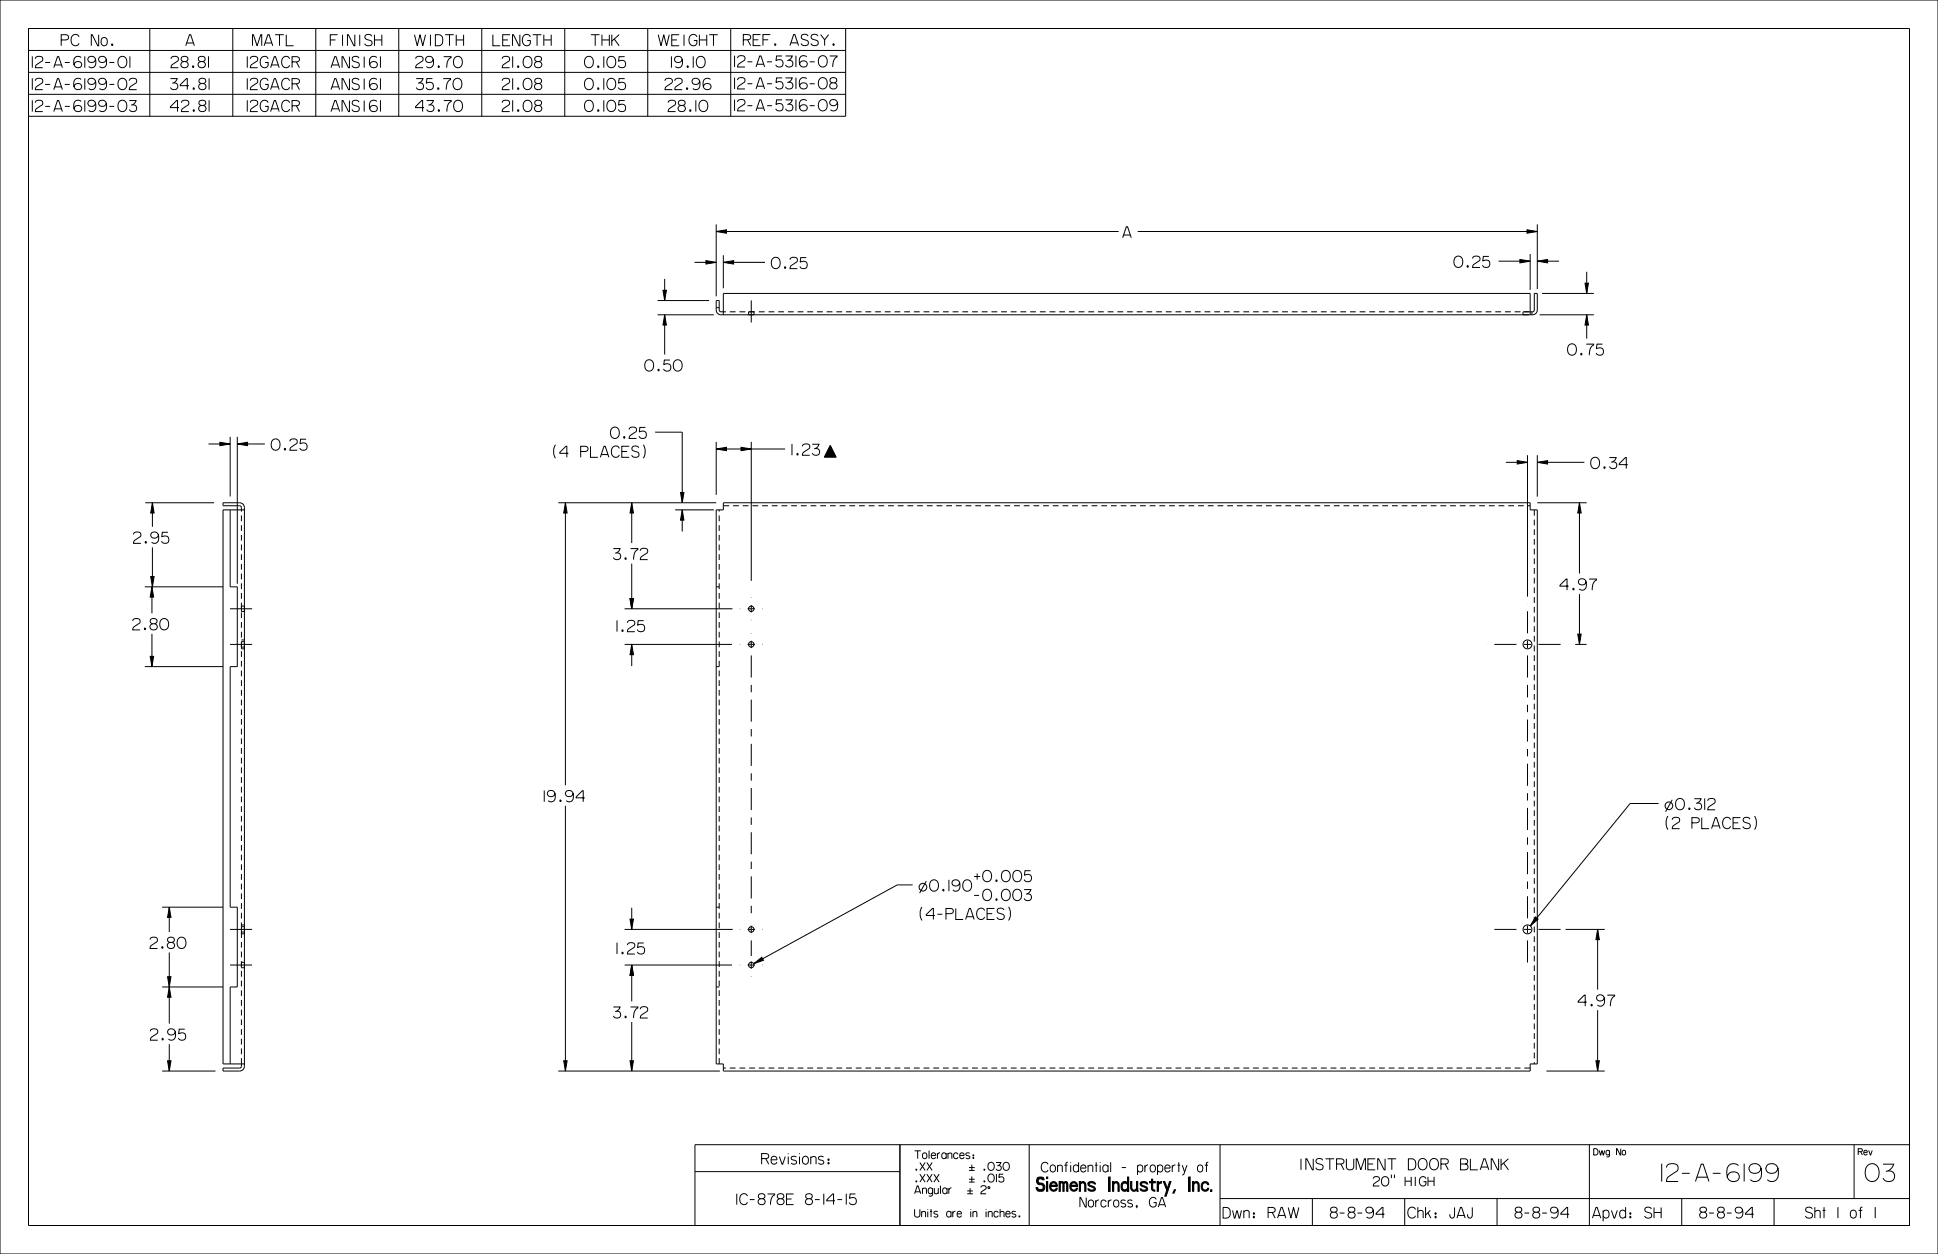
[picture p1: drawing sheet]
<svg xmlns="http://www.w3.org/2000/svg" width="432mm" height="279mm" viewBox="0 0 432 279" stroke-linecap="round" stroke-linejoin="round" font-family="sans-serif">
<defs><g id="words">
<text font-size="4.1" x="223.4" y="265.4">Siemens Industry, Inc.</text>
<g font-size="2.3">
<text x="41.9" y="10.2">A</text>
<text x="39.2" y="15.1">28.81</text>
<text x="250.1" y="53">A</text>
</g>
<g font-size="2.2">
<text x="171" y="259.4">Revisions:</text>
<text x="282.5" y="271.4">RAW</text>
<text x="313.7" y="271.4">Chk:</text>
<text x="354.8" y="271.4">Apvd:</text>
<text x="403.1" y="271.4">Sht</text>
<text x="412.6" y="271.4">of</text>
</g>
<g font-size="2">
<text x="235.2" y="261.1">Confidential - property of</text>
<text x="243.3" y="268.9">Norcross, GA</text>
</g>
<g font-size="1.7">
<text x="203.8" y="258.2">Tolerances:</text>
<text x="203.8" y="266">Angular</text>
<text x="203.8" y="271.2">Units are in inches.</text>
</g>
<g font-size="1.3">
<text x="355.1" y="257.3">Dwg No</text>
<text x="414" y="257.3">Rev</text>
</g>
</g></defs>
<g fill="none" stroke="#000" stroke-width=".22">
<path d="M0 0h431.8v279.4h-431.8zM6.3 6.4l419.1-.1v266.7h-419.1zM6.3 11.2h182.1M6.3 16.1h182.1M33.4 6.4v19.5M51.9 6.4v19.5M70.4 6.4v19.5M88.8 6.4v19.5M107.3 6.4v19.5M125.8 6.4v19.5M144.3 6.4v19.5M162.8 6.4v19.5"/>
<path d="M188.4 6.4v19.5h-182.1M6.3 21h182.1M154.7 58.5h4.9M157.3 58.1l2.3 .4-2.3 .3zM159.6 51.6l2.3-.4v.8zM159.6 50v16M159.6 51.6h89.6M161.2 58.5l2.2-.4v.7zM161.2 56.9v7.3M161.2 58.5h9.2M172.1 57.7a1.02 1.02 0 0 1 1.3-.2 1.02 1.02 0 0 1 .4 1.2 1.03 1.03 0 0 1-1.1 1.2 1.03 1.03 0 0 1-.8-1.4zM174.9 59.4l.2 .2-.1 .2-.2-.1z"/>
<path d="M176 57.9a.85 .85 0 0 1 .9-.6 .85 .85 0 0 1 .8 .8l-.2 .3-1.3 .9-.2 .4v.2h1.7M179.6 57.4h-1.2l-.1 1a.91 .91 0 0 1 1.4 0 .91 .91 0 0 1-.3 1.4h-.8l-.4-.4M250.1 53l.9-2.5h.2l.9 2.5M253.5 51.6h89M324.2 57.4a1.02 1.02 0 0 1 1.3-.2 1.02 1.02 0 0 1 .4 1.2 1.03 1.03 0 0 1-1.1 1.2 1.03 1.03 0 0 1-.9-1.4zM326.9 59.2l.3 .1-.1 .2-.2-.1zM328.1 57.6a.85 .85 0 0 1 .9-.6 .85 .85 0 0 1 .8 .8l-.3 .4-1.3 .8-.1 .5v.1h1.7M331.7 57.1h-1.2l-.1 1.1a.91 .91 0 0 1 1.4 0 .91 .91 0 0 1-.3 1.3h-.8l-.4-.4M333.9 58.2h7M338.6 57.8l2.3 .4-2.3 .4zM340.2 51.2l2.3 .4-2.3 .4zM340.9 56.6v8"/>
<path d="M342.5 58.2l2.3-.4v.8zM342.5 50v14.4M342.5 58.2h4.8M146.5 70.1h12.6M146.5 67h11.5M147.7 64.7h.8l-.4 2.3zM148.1 70.1l.4 2.3h-.8zM148.1 62.1v4.9M148.1 70.1v8.9M343 70.1h12.1M343.6 65.4h11.5M349.7 76.8a1.04 1.04 0 0 1 1.2 0 1.04 1.04 0 0 1 .3 1.2 1.03 1.03 0 0 1-1.1 1.1 1.03 1.03 0 0 1-.8-1.3l.1-.6z"/>
<path d="M352.3 78.7l.2 .2-.1 .2-.2-.2zM353.2 63.1h.7l-.4 2.3zM353.4 76.7h1.7v.2a2.03 2.03 0 0 0-1 2.2M353.5 70.1l.4 2.3h-.7zM353.5 60.6v4.8M353.5 70.1v5.3M357.1 76.7h-1.3l-.1 1a.91 .91 0 0 1 1.4 0 .91 .91 0 0 1-.3 1.4h-.8l-.4-.4M46.5 98.9h4.8M49 98.5l2.3 .4-2.3 .4zM51.3 97.3v13.3M52.9 98.9l2.3-.4v.8zM52.9 97.3v32.8"/>
<path d="M52.9 98.9h6.1M60.8 98a1.04 1.04 0 0 1 1.2 0 1.04 1.04 0 0 1 .4 1.2 1.03 1.03 0 0 1-1.1 1.1 1.03 1.03 0 0 1-.9-1.3l.2-.7zM63.4 99.9l.2 .1v.3l-.2-.2zM64.6 98.3a.85 .85 0 0 1 .9-.5 .85 .85 0 0 1 .7 .7l-.2 .4-1.1 .7-.3 .6v.1h1.6M68.2 97.9h-1.2l-.2 1a.91 .91 0 0 1 1.4 0 .91 .91 0 0 1-.2 1.4h-.8l-.4-.5M123.8 99.1a2.79 2.79 0 0 0 0 3M131.6 99.4v2.5h1.6M136.3 95.5a1.02 1.02 0 0 1 1.3-.2 1.02 1.02 0 0 1 .4 1.2 1.03 1.03 0 0 1-1.1 1.2 1.03 1.03 0 0 1-.9-1.4zM138 99.9a.98 .98 0 0 0-1.3-.4 .98 .98 0 0 0-.5 1.2 .95 .95 0 0 0 .6 1.1 .95 .95 0 0 0 1.2-.5M139 97.3l.2 .1v.2l-.2-.1zM140.2 95.7a.85 .85 0 0 1 .9-.6 .85 .85 0 0 1 .7 .8l-.2 .4-1.3 .8-.1 .5v.1h1.6M140.2 99.4h-1.7v2.5h1.7"/>
<path d="M142.3 99.8a.73 .73 0 0 0-1-.5 .73 .73 0 0 0-.3 1.1l1 .3a.66 .66 0 0 1 .3 .9 .66 .66 0 0 1-.9 .3l-.4-.1-.3-.4M143.3 99.1a2.79 2.79 0 0 1 0 3M143.8 95.2h-1.2l-.2 1.1a.91 .91 0 0 1 1.4 0 .91 .91 0 0 1-.2 1.3h-.8l-.4-.4M144.1 80.4a1.04 1.04 0 0 1 1.2 0 1.04 1.04 0 0 1 .3 1.1 1.03 1.03 0 0 1-1.1 1.2 1.03 1.03 0 0 1-.8-1.4l.1-.6zM146 96.3h6v15.7M146.7 82.3l.2 .1-.1 .2-.2-.1zM149.3 80.2h-1.3l-.1 1.1a.91 .91 0 0 1 1.4 0 .91 .91 0 0 1-.2 1.3h-.9l-.4-.4M150.3 80.5a1.02 1.02 0 0 1 1.3-.2 1.02 1.02 0 0 1 .4 1.2 1.03 1.03 0 0 1-1.1 1.2 1.03 1.03 0 0 1-.9-1.4zM159.6 98.5v11.8M165.1 99.7l2.3 .3-2.3 .4zM167.4 98.5v30.9M176.5 98.9v2.5"/>
<path d="M178.8 99.5a.85 .85 0 0 1 .9-.6 .85 .85 0 0 1 .7 .8l-.2 .3-1.1 .8-.3 .5v.1h1.6M181 99h1.5l-.5 .7-.6 .3M181.7 99.9a.81 .81 0 0 1 .8 1.2 .81 .81 0 0 1-1.4 .1l-.1-.2M29.8 119.1a.85 .85 0 0 1 .9-.6 .85 .85 0 0 1 .7 .8l-.2 .3-1.2 .8-.2 .5v.2h1.6M32.4 112h15.3M34 112l.3 2.3h-.7zM34 112v5.4M35.3 119.1a.81 .81 0 0 1-1.1 .9 .81 .81 0 0 1-.3-1.3 1.07 1.07 0 0 1 1.2 .1 1.07 1.07 0 0 1 .3 1.2 .92 .92 0 0 1-.6 1 .92 .92 0 0 1-1-.2M37.4 118.6h-1.2l-.2 1a.91 .91 0 0 1 1.4 0 .91 .91 0 0 1-.2 1.4h-.8l-.4-.4M124.4 112h35.2M126 112l.4 2.3h-.8zM126 112v63"/>
<path d="M126.6 101h-1.9v-.2l1.4-1.4h.2v2.5M129.4 100.6h1a.58 .58 0 0 0 .6-.6 .58 .58 0 0 0-.6-.6h-1v2.5M133.8 101.9l.8-2.5h.2l.9 2.5M134 101.3h1.5M138.5 100.6h1.2M140.8 112l.3 2.3h-.7zM140.8 112v9M150.4 113.6h8.7M151.6 109.7h.8l-.4 2.3zM152 113.6l.4 2.3h-.8zM152 113.6v4.8M159.6 100l2.3-.3v.7z"/>
<path d="M159.6 100h15.3M177.6 101l.2 .2v.2l-.2-.2zM335.5 103h4.8M338 102.6l2.3 .4-2.3 .4zM340.3 101.4v31.5M342.5 103l2.3-.4v.8zM342.5 112h11M342.5 103h10.5M342.5 101.4v9.3M351.9 112l.4 2.3h-.8zM351.9 112v15.8M354.8 102.1a1.04 1.04 0 0 1 1.2 0 1.04 1.04 0 0 1 .4 1.2 1.03 1.03 0 0 1-1.1 1.1 1.03 1.03 0 0 1-.9-1.4l.1-.6z"/>
<path d="M357.4 104l.2 .1v.2l-.2-.1zM358.6 102h1.5l-.5 .7-.6 .3M359.3 102.9a.81 .81 0 0 1 .8 1.1 .81 .81 0 0 1-1.4 .1l-.1-.2M362.7 103.5h-1.9v-.2l1.3-1.3h.2v2.4M29.6 138.4a.85 .85 0 0 1 .9-.6 .85 .85 0 0 1 .7 .8l-.2 .3-1.3 .9-.1 .4v.1h1.6M32.2 139.9l.2 .2v.2l-.2-.2zM32.3 130.8h17.4M32.4 120.7l.2 .1v.2l-.2-.1zM33.5 138.1a.72 .72 0 0 1 1.1-.3 .72 .72 0 0 1 .2 1 .74 .74 0 0 1-.9 .1 .74 .74 0 0 1-.4-.8zM33.6 128.5h.7l-.3 2.3zM33.8 130.8l.4 2.2h-.7zM33.8 130.8v5.9"/>
<path d="M34 122v8.8M34 139a.75 .75 0 0 0-.5 1 .75 .75 0 0 0 1.1 .3 .68 .68 0 0 0 .4-.8 .68 .68 0 0 0-.6-.5M36 138a1.04 1.04 0 0 1 1.2 0 1.04 1.04 0 0 1 .4 1.2 1.03 1.03 0 0 1-1.1 1.1 1.03 1.03 0 0 1-.9-1.3l.1-.6zM136.7 122.2h1.5l-.5 .8-.6 .3M137.3 123.2a.81 .81 0 0 1 .9 1.1 .81 .81 0 0 1-1.4 .1l-.1-.2M137.5 138.2v2.5M139.2 135.6h24M139.3 124.3l.2 .1v.2l-.2-.1zM139.8 138.8a.85 .85 0 0 1 .9-.6 .85 .85 0 0 1 .7 .8l-.2 .3-1.3 .9-.1 .4v.1h1.6M140.4 133.4h.7l-.3 2.2zM140.5 122.2h1.6v.2a2.03 2.03 0 0 0-.9 2.3M140.8 125.6v10"/>
<path d="M142.7 122.7a.85 .85 0 0 1 .9-.6 .85 .85 0 0 1 .7 .8l-.2 .4-1.2 .7-.2 .6v.1h1.6M143.4 138.3h-1.2l-.1 1a.91 .91 0 0 1 1.3 0 .91 .91 0 0 1-.2 1.4h-.8l-.4-.4M349.5 130.6h-1.9v-.2l1.3-1.4h.2v2.5M350.5 131.1l.2 .1v.2l-.3-.1zM351.9 132.4v11.2M353.4 129.6a.81 .81 0 0 1-1.1 .8 .81 .81 0 0 1-.3-1.3 1.07 1.07 0 0 1 1.2 .1 1.07 1.07 0 0 1 .3 1.3 .92 .92 0 0 1-.6 .9 .92 .92 0 0 1-1-.2M354.1 129h1.6v.2a2.03 2.03 0 0 0-.9 2.3M32.3 148.5h17.4M33.5 146.2h.7l-.4 2.3zM33.8 141.2v7.3M138.6 140.3l.2 .2v.2l-.2-.2zM139.2 143.6h23.9"/>
<path d="M140.8 143.6l.3 2.3h-.7zM140.8 143.6v4.8M351 143.6h2.5M351.5 141.3h.8l-.4 2.3zM121.3 176.1v2.6M123.7 176.7a.81 .81 0 0 1-1.1 .8 .81 .81 0 0 1-.4-1.2 1.07 1.07 0 0 1 1.3 .1 1.07 1.07 0 0 1 .2 1.2 .92 .92 0 0 1-.5 1 .92 .92 0 0 1-1.1-.2M124.8 178.2l.2 .2v.2l-.3-.2zM126 179.5v59.1M127.7 176.7a.81 .81 0 0 1-1.1 .8 .81 .81 0 0 1-.3-1.2 1.07 1.07 0 0 1 1.2 .1 1.07 1.07 0 0 1 .3 1.2 .92 .92 0 0 1-.6 1 .92 .92 0 0 1-1-.2M130.3 177.8h-1.9v-.2l1.3-1.4h.2v2.5M369.6 179h-6.4l-22.2 27.3M372.6 178.2l-1.5 2.7"/>
<path d="M373.7 178.1a1.04 1.04 0 0 1 1.2 0 1.04 1.04 0 0 1 .4 1.2 1.03 1.03 0 0 1-1.1 1.1 1.03 1.03 0 0 1-.9-1.3l.2-.7zM377.5 178h1.5l-.5 .7-.6 .3M378.2 178.9a.81 .81 0 0 1 .9 1.1 .81 .81 0 0 1-1.5 .2l-.1-.3M379.8 177.9v2.5M380.5 178.4a.85 .85 0 0 1 .9-.5 .85 .85 0 0 1 .7 .7l-.2 .4-1.1 .7-.3 .6v.1h1.6M203.3 197.2h-3.4l-32 17.5M206.4 196.3l-1.5 2.7M207.4 196.4a1.02 1.02 0 0 1 1.3-.2 1.02 1.02 0 0 1 .4 1.2 1.03 1.03 0 0 1-1.1 1.2 1.03 1.03 0 0 1-.9-1.4zM210.1 198.2l.2 .1v.2l-.2-.1zM211.4 196v2.6M213.8 196.6a.81 .81 0 0 1-1 .9 .81 .81 0 0 1-.4-1.3 1.07 1.07 0 0 1 1.2 .1 1.07 1.07 0 0 1 .3 1.2 .92 .92 0 0 1-.5 1 .92 .92 0 0 1-1.1-.2M214.9 196.2a1.04 1.04 0 0 1 1.2 .1 1.04 1.04 0 0 1 .4 1.1 1.03 1.03 0 0 1-1.1 1.2 1.03 1.03 0 0 1-.9-1.4l.1-.6z"/>
<path d="M217 195.3h1.4M217 199.5h1.1M217.7 194.6v1.4M219.4 194.1a1.04 1.04 0 0 1 1.2 .1 1.04 1.04 0 0 1 .3 1.1 1.03 1.03 0 0 1-1.1 1.2 1.03 1.03 0 0 1-.9-1.4l.2-.6zM219.4 198.3a1.04 1.04 0 0 1 1.2 .1 1.04 1.04 0 0 1 .3 1.1 1.03 1.03 0 0 1-1.1 1.2 1.03 1.03 0 0 1-.9-1.4l.2-.6zM222 196l.2 .2-.1 .2-.2-.1zM223.5 194.1a1.04 1.04 0 0 1 1.2 .1 1.04 1.04 0 0 1 .4 1.1 1.03 1.03 0 0 1-1.1 1.2 1.03 1.03 0 0 1-.9-1.4l.2-.6zM223.5 198.3a1.04 1.04 0 0 1 1.2 .1 1.04 1.04 0 0 1 .4 1.1 1.03 1.03 0 0 1-1.1 1.2 1.03 1.03 0 0 1-.9-1.4l.2-.6zM226.1 194.1a1.04 1.04 0 0 1 1.2 .1 1.04 1.04 0 0 1 .3 1.1 1.03 1.03 0 0 1-1.1 1.2 1.03 1.03 0 0 1-.9-1.4l.2-.6zM226.1 198.3a1.04 1.04 0 0 1 1.2 .1 1.04 1.04 0 0 1 .3 1.1 1.03 1.03 0 0 1-1.1 1.2 1.03 1.03 0 0 1-.9-1.4l.2-.6zM228.2 198.2h1.5l-.5 .8-.6 .2M228.9 199.2a.81 .81 0 0 1 .8 1.1 .81 .81 0 0 1-1.4 .1l-.1-.2"/>
<path d="M229.6 194h-1.2l-.2 1a.91 .91 0 0 1 1.4 0 .91 .91 0 0 1-.2 1.4h-.8l-.4-.4M371.6 181.8a2.79 2.79 0 0 0 0 3M372.6 182.6a.85 .85 0 0 1 .9-.5 .85 .85 0 0 1 .7 .8l-.2 .3-1.3 .9-.1 .4v.1h1.6M376.3 180l.2 .2v.2l-.2-.2zM377 183.3h1a.58 .58 0 0 0 .6-.5 .58 .58 0 0 0-.6-.6h-1v2.4M379.2 182.2v2.4h1.6M381.3 184.6l.9-2.4h.2l.9 2.4M381.6 184h1.5M385.6 182.6a.98 .98 0 0 0-1.3-.4 .98 .98 0 0 0-.5 1.3 .95 .95 0 0 0 .6 1.1 .95 .95 0 0 0 1.2-.5M386.1 183.3h1.2M387.8 182.2h-1.7v2.4h1.7M389.9 182.5a.73 .73 0 0 0-1-.4 .73 .73 0 0 0-.3 1l1 .4a.66 .66 0 0 1 .3 .9 .66 .66 0 0 1-.9 .2l-.4-.1-.3-.3"/>
<path d="M390.9 181.8a2.79 2.79 0 0 1 0 3M33.4 209.4a.85 .85 0 0 1 .9-.6 .85 .85 0 0 1 .8 .8l-.2 .3-1.3 .9-.2 .4v.1h1.7M36.1 210.9l.2 .2-.1 .2-.2-.2zM36.1 219.9h13.6M36.1 202.1h13.6M37.3 217.6h.8l-.4 2.3zM37.4 209.1a.72 .72 0 0 1 1-.3 .72 .72 0 0 1 .2 1 .74 .74 0 0 1-.9 .1 .74 .74 0 0 1-.3-.8zM37.7 202.1l.4 2.3h-.8zM37.7 219.9l.4 2.3h-.8zM37.7 202.1v5.5M37.7 212.2v15.9M37.9 210a.75 .75 0 0 0-.6 1 .75 .75 0 0 0 1.2 .3 .68 .68 0 0 0 .4-.8 .68 .68 0 0 0-.6-.5"/>
<path d="M39.9 209a1.04 1.04 0 0 1 1.2 0 1.04 1.04 0 0 1 .3 1.2 1.03 1.03 0 0 1-1.1 1.1 1.03 1.03 0 0 1-.8-1.3l.1-.6zM137.5 210v2.6M138.6 212.2l.2 .1v.2l-.2-.1zM139.2 207.1h24.1M139.2 215h23.9M139.8 210.6a.85 .85 0 0 1 .9-.6 .85 .85 0 0 1 .7 .8l-.2 .3-1.3 .9-.1 .4v.2h1.6M140.4 204.8h.7l-.3 2.3zM140.8 215l.3 2.3h-.7zM140.8 202.3v4.8M140.8 215v8.1M143.4 210.1h-1.2l-.1 1a.91 .91 0 0 1 1.3 0 .91 .91 0 0 1-.2 1.4h-.8l-.4-.4M167.9 214.7l1.8-1.4 .4 .7z"/>
<path d="M205.4 202.1a2.79 2.79 0 0 0 0 3M208.3 204h-1.9v-.2l1.4-1.4h.2v2.5M208.8 203.7h1.1M210.8 203.6h1a.58 .58 0 0 0 .6-.6 .58 .58 0 0 0-.6-.6h-1v2.5M213 202.4v2.5h1.6M215.1 204.9l.9-2.5h.2l.9 2.5M215.3 204.3h1.5M219.4 202.9a.98 .98 0 0 0-1.3-.4 .98 .98 0 0 0-.5 1.2 .95 .95 0 0 0 .6 1.1 .95 .95 0 0 0 1.2-.5M219.9 203.6h1.2M221.6 202.4h-1.7v2.5h1.7M222 200.3l.2 .1-.1 .2-.2-.1zM223.7 202.8a.73 .73 0 0 0-1-.5 .73 .73 0 0 0-.3 1.1l1 .3a.66 .66 0 0 1 .3 .9 .66 .66 0 0 1-.9 .3l-.4-.2-.3-.3"/>
<path d="M224.7 202.1a2.79 2.79 0 0 1 0 3M342.1 204.3l.6 .5-1.7 1.5zM348.8 207.1h8.8M356 207.1l.3 2.3h-.7zM356 207.1v13.4M33.5 229.8a.85 .85 0 0 1 .9-.6 .85 .85 0 0 1 .7 .8l-.2 .3-1.3 .9-.1 .4v.2h1.6M36.1 238.6h11.9M36.2 231.4l.2 .1-.1 .2-.2-.1zM37.3 236.4h.8l-.4 2.2zM37.7 232.7v5.9M39 229.8a.81 .81 0 0 1-1 .9 .81 .81 0 0 1-.4-1.3 1.07 1.07 0 0 1 1.3 .1 1.07 1.07 0 0 1 .2 1.2 .92 .92 0 0 1-.5 1 .92 .92 0 0 1-1.1-.2M41.2 229.3h-1.3l-.1 1a.91 .91 0 0 1 1.4 0 .91 .91 0 0 1-.2 1.4h-.9l-.4-.4"/>
<path d="M124.4 238.6h36M125.6 236.4h.8l-.4 2.2zM136.7 224.4h1.5l-.5 .7-.6 .3M137.3 225.3a.81 .81 0 0 1 .9 1.1 .81 .81 0 0 1-1.4 .2l-.1-.3M139.3 226.4l.2 .2v.2l-.2-.2zM140.4 236.4h.7l-.3 2.2zM140.5 224.4h1.6v.2a2.03 2.03 0 0 0-.9 2.2M140.8 227.7v10.9M142.7 224.8a.85 .85 0 0 1 .9-.5 .85 .85 0 0 1 .7 .7l-.2 .4-1.2 .7-.2 .6v.1h1.6M344.5 238.6h13.1M353.5 223.3h-1.9v-.2l1.4-1.4h.2v2.5M354.6 223.8l.2 .1-.1 .2-.2-.1z"/>
<path d="M355.6 236.4h.7l-.3 2.2zM356 225.1v13.5M357.4 222.3a.81 .81 0 0 1-1 .8 .81 .81 0 0 1-.4-1.3 1.07 1.07 0 0 1 1.2 .1 1.07 1.07 0 0 1 .3 1.3 .92 .92 0 0 1-.5 .9 .92 .92 0 0 1-1.1-.2M358.1 221.7h1.7v.2a2.03 2.03 0 0 0-1 2.3M200.5 255v18M203.8 256.4h1.3M204.5 256.4v1.8M205 259l1.1 1.8M206.1 259l-1.1 1.8M206.5 259l1.2 1.8M207 256.4v1.8M207.7 259l-1.2 1.8"/>
<path d="M216 257a.42 .42 0 0 0-.5-.2 .42 .42 0 0 0-.2 .6l.5 .1a.35 .35 0 0 1 .3 .5 .35 .35 0 0 1-.5 .2l-.4-.2M216.5 259.5v1.3M216.8 257.3l.1 .2zM216.8 257.9l.1 .2zM220.4 259.1a.86 .86 0 0 1 1.2 .6 .86 .86 0 0 1-.9 1.1 .98 .98 0 0 1-.3-1.7zM221.9 259h1.1l-.3 .6-.5 .2M222.4 259.7a.59 .59 0 0 1 .7 .5 .59 .59 0 0 1-.5 .7 .59 .59 0 0 1-.7-.5M223.8 259.1a.86 .86 0 0 1 1.1 .6 .86 .86 0 0 1-.8 1.1 .98 .98 0 0 1-.3-1.7zM229.3 255v18M233.5 259.4a.84 .84 0 0 0-1.1-.3 .84 .84 0 0 0-.4 1 .81 .81 0 0 0 .5 1 .81 .81 0 0 0 1-.4M234.1 259.8a.58 .58 0 0 1 .7-.2 .58 .58 0 0 1 .4 .5v.4a.59 .59 0 0 1-.6 .6 .59 .59 0 0 1-.6-.6zM237.9 259l-.4 .2v1.9"/>
<path d="M238.6 259v.1M240.3 259v2.1M244.2 259v2.1M245.1 259v.1M247.5 259v2.1M262.6 259v2.1M266.9 259.8a.58 .58 0 0 1 .7-.2 .58 .58 0 0 1 .4 .5v.4a.59 .59 0 0 1-.6 .6 .59 .59 0 0 1-.6-.6zM268.5 259.6h.7M269.2 259l-.4 .2v1.9M271.8 255v18M354.1 255v18M355.1 255.9h.5a.75 .75 0 0 1 .4 .7 .75 .75 0 0 1-.4 .7h-.5z"/>
<path d="M361.1 255.9v1.4l-.9-1.4v1.4M361.5 256.4a.39 .39 0 0 1 .4-.1 .39 .39 0 0 1 .3 .4v.3a.39 .39 0 0 1-.4 .3 .39 .39 0 0 1-.4-.3zM413.1 255v12M414 256.6h.6a.33 .33 0 0 0 .4-.3 .33 .33 0 0 0-.4-.4h-.6v1.4M416.4 256.3l.3 1 .4-1M425.4 255h-270.6v18M154.8 261h45.7M203.8 266l.6-1.8h.2l.5 1.8M203.8 269.4v1.4a.61 .61 0 0 0 .6 .4 .61 .61 0 0 0 .6-.4v-1.4M204.1 260.5l.1 .2zM204.1 263.1l.1 .2zM205 261.6l1.1 1.8"/>
<path d="M206.1 261.6l-1.1 1.8M206.5 261.6l1.2 1.8M206.7 269.4v.1M207.4 269.4v1.8M207.7 261.6l-1.2 1.8M208.1 261.6l1.2 1.8M209.3 261.6l-1.2 1.8M209.5 264.2v1.8M211.4 264.7v1.3M212 264.7l-.4 .1-.2 .4M215.5 265.3h1.3M215.5 266h1.3"/>
<path d="M215.9 260.1h1.3M215.9 260.8h1.3M215.9 262.7h1.3M215.9 263.4h1.3M216.1 264.7v1.3M216.3 269.4v.1M216.5 262.1v1.3M218.5 264.6a.58 .58 0 0 1 .8-.4 .58 .58 0 0 1 .4 .7l-1 .6-.2 .5h1.2M219.3 260.5l.1 .2zM219.3 263.1l.1 .2zM219.7 269.4v.1M220.2 264.4l.3 .1-.1 .3-.3-.1z"/>
<path d="M220.3 261.8a.78 .78 0 0 1 1.1 0 .78 .78 0 0 1 .1 1 .72 .72 0 0 1-.9 .5 .72 .72 0 0 1-.5-.9zM222 261.6v1.8M222.8 269.4v1.8M224.1 270.5h1a.49 .49 0 0 0-.5-.6 .49 .49 0 0 0-.5 .5v.3a.5 .5 0 0 0 .4 .5 .5 .5 0 0 0 .6-.4M226.3 270a.42 .42 0 0 0-.6-.1 .42 .42 0 0 0-.1 .5l.5 .2a.35 .35 0 0 1 .2 .4 .35 .35 0 0 1-.5 .2l-.3-.2M227.1 270.9l.1 .2zM242 266.8v2.1h-.2l-1-2.1h-.2v2.1M242.7 267.5a.59 .59 0 0 1 1 .4v.5a.59 .59 0 0 1-.6 .5 .59 .59 0 0 1-.6-.5zM257.6 267.2a.84 .84 0 0 0-1.1-.3 .84 .84 0 0 0-.4 1 .81 .81 0 0 0 .5 1 .81 .81 0 0 0 1-.4v-.6h-.6M258.1 268.9l.7-2.1h.2l.7 2.1M258.3 268.4h1.2M271.8 267h153.6"/>
<path d="M292.4 267v6M313 267v6M333.6 267v6M374.7 267v6M395.3 267v6"/>
<circle cx="371.8" cy="179.5" r=".87"/>
<circle cx="205.6" cy="197.7" r=".87"/>
</g>
<g fill="#000">
<path d="M159.6 51.6l2.3-.4v.8zM157.3 58.1l2.3 .4-2.3 .3zM161.2 58.5l2.2-.4v.7zM338.6 57.8l2.3 .4-2.3 .4zM340.2 51.2l2.3 .4-2.3 .4zM342.5 58.2l2.3-.4v.8zM148.1 70.1l.4 2.3h-.8zM147.7 64.7h.8l-.4 2.3zM353.5 70.1l.4 2.3h-.7zM353.2 63.1h.7l-.4 2.3zM49 98.5l2.3 .4-2.3 .4zM52.9 98.9l2.3-.4v.8z"/>
<path d="M34 112l.3 2.3h-.7zM126 112l.4 2.3h-.8zM140.8 112l.3 2.3h-.7zM152 113.6l.4 2.3h-.8zM151.6 109.7h.8l-.4 2.3zM159.6 100l2.3-.3v.7zM165.1 99.7l2.3 .3-2.3 .4zM338 102.6l2.3 .4-2.3 .4zM342.5 103l2.3-.4v.8zM351.9 112l.4 2.3h-.8zM33.8 130.8l.4 2.2h-.7zM33.6 128.5h.7l-.3 2.3z"/>
<path d="M140.4 133.4h.7l-.3 2.2zM33.5 146.2h.7l-.4 2.3zM140.8 143.6l.3 2.3h-.7zM351.5 141.3h.8l-.4 2.3zM37.7 202.1l.4 2.3h-.8zM37.3 217.6h.8l-.4 2.3zM37.7 219.9l.4 2.3h-.8zM140.8 215l.3 2.3h-.7zM140.4 204.8h.7l-.3 2.3zM167.9 214.7l1.8-1.4 .4 .7zM342.1 204.3l.6 .5-1.7 1.5zM356 207.1l.3 2.3h-.7z"/>
<path d="M37.3 236.4h.8l-.4 2.2zM125.6 236.4h.8l-.4 2.2zM140.4 236.4h.7l-.3 2.2zM355.6 236.4h.7l-.3 2.2z"/>
</g>
<g fill="none" stroke="#000" stroke-width=".22" stroke-dasharray="1.6 1.6 4.9 1.6" stroke-dashoffset=".8" stroke-linecap="butt">
<path d="M167.4 135.6v2.6M167.4 135.6v-2.5M167.4 135.6h-2.6M167.4 135.6h2.5M167.4 143.6v61M167.4 143.6v-2.6M167.4 143.6h-2.6M167.4 143.6h2.5M340.3 143.6h-9M340.3 143.6h9.1M340.3 143.6v9M340.3 143.6v-9.1"/>
<path d="M167.4 207.1v5.9M167.4 215v2.6M167.4 215v-2M167.4 207.1v-2.5M167.4 215h-2.6M167.4 215h2.5M167.4 207.1h-2.6M167.4 207.1h2.5M340.3 207.1h-7.4M340.3 207.1h7.4M340.3 207.1v7.4M340.3 207.1v-54.5"/>
</g>
<path d="M167.4 66.9v5.8M51.3 135.6h5.7M51.3 143.6h5.7M51.3 215h5.7M51.3 207.1h5.7" fill="none" stroke="#000" stroke-width=".22" stroke-dasharray="1.6 1.6 4.9 1.6" stroke-dashoffset="3.3" stroke-linecap="butt"/>
<!-- layer: 1 -->
<g fill="none" stroke="#000" stroke-width=".22">
<path d="M7.2 12.6v2.5M7.2 17.4v2.6M7.9 13.1a.85 .85 0 0 1 .9-.6 .85 .85 0 0 1 .7 .8l-.2 .4-1.1 .7-.3 .5v.2h1.6M7.9 18a.85 .85 0 0 1 .9-.6 .85 .85 0 0 1 .7 .8l-.2 .3-1.1 .8-.3 .5v.2h1.6M10.1 13.9h1.1M10.1 18.8h1.1M12 15.1l.8-2.5h.3l.8 2.5M12 20l.8-2.5h.3l.8 2.5M12.2 14.5h1.5M12.2 19.4h1.5M13.6 8.9h1.1a.58 .58 0 0 0 .6-.6 .58 .58 0 0 0-.6-.6h-1.1v2.5M14.4 13.9h1.1"/>
<path d="M14.4 18.8h1.1M17.6 8.2a.98 .98 0 0 0-1.3-.4 .98 .98 0 0 0-.5 1.2 .95 .95 0 0 0 .6 1.1 .95 .95 0 0 0 1.2-.5M18.1 12.8a1.03 1.03 0 0 0-1.3-.1 1.03 1.03 0 0 0-.4 1.3 .88 .88 0 0 0 .8 1.1 .88 .88 0 0 0 .9-1 .89 .89 0 0 0-.9-.4 .89 .89 0 0 0-.7 .8M18.1 17.7a1.03 1.03 0 0 0-1.3-.1 1.03 1.03 0 0 0-.4 1.3 .88 .88 0 0 0 .8 1.1 .88 .88 0 0 0 .9-1 .89 .89 0 0 0-.9-.4 .89 .89 0 0 0-.7 .8M18.9 12.6v2.5M18.9 17.4v2.6M21.3 13.2a.81 .81 0 0 1-1.1 .8 .81 .81 0 0 1-.4-1.3 1.07 1.07 0 0 1 1.3 .1 1.07 1.07 0 0 1 .3 1.3 .92 .92 0 0 1-.6 .9 .92 .92 0 0 1-1-.2M21.3 18.1a.81 .81 0 0 1-1.1 .8 .81 .81 0 0 1-.4-1.3 1.07 1.07 0 0 1 1.3 .1 1.07 1.07 0 0 1 .3 1.2 .92 .92 0 0 1-.6 1 .92 .92 0 0 1-1-.2M22 7.7v2.5h-.2l-1.3-2.5h-.2v2.5M22.8 8.5a.69 .69 0 0 1 1.1 .5v.5a.68 .68 0 0 1-.7 .7 .68 .68 0 0 1-.7-.7l.1-.7zM23.7 13.2a.81 .81 0 0 1-1.1 .8 .81 .81 0 0 1-.4-1.3 1.07 1.07 0 0 1 1.3 .1 1.07 1.07 0 0 1 .2 1.3 .92 .92 0 0 1-.5 .9 .92 .92 0 0 1-1-.2M23.7 18.1a.81 .81 0 0 1-1.1 .8 .81 .81 0 0 1-.4-1.3 1.07 1.07 0 0 1 1.3 .1 1.07 1.07 0 0 1 .2 1.2 .92 .92 0 0 1-.5 1 .92 .92 0 0 1-1-.2"/>
<path d="M24.4 13.9h1.1M24.4 18.8h1.1M24.9 9.8l.2 .1v.2l-.2-.1zM26.6 12.9a1.02 1.02 0 0 1 1.2-.2 1.02 1.02 0 0 1 .5 1.2 1.03 1.03 0 0 1-1.2 1.2 1.03 1.03 0 0 1-.8-1.4zM26.7 17.7a1.04 1.04 0 0 1 1.2 0 1.04 1.04 0 0 1 .4 1.1 1.03 1.03 0 0 1-1.2 1.2 1.03 1.03 0 0 1-.8-1.4l.1-.6zM28.8 18a.85 .85 0 0 1 .9-.6 .85 .85 0 0 1 .7 .8l-.2 .3-1.1 .8-.3 .5v.2h1.6M28.9 12.6v2.5M38 17.5h1.5l-.5 .8-.6 .2M38.1 13.1a.85 .85 0 0 1 .9-.6 .85 .85 0 0 1 .7 .8l-.2 .4-1.1 .7-.3 .5v.2h1.6M38.7 18.5a.81 .81 0 0 1 .8 1.1 .81 .81 0 0 1-1.4 .1l-.1-.2M40.6 12.7a.7 .7 0 0 1 1-.1 .7 .7 0 0 1 .1 1 .74 .74 0 0 1-.9 .1 .74 .74 0 0 1-.4-.9zM41.4 10.2l.8-2.5h.3l.8 2.5"/>
<path d="M42.1 19.1h-1.9v-.2l1.3-1.4h.2v2.5M43.1 19.6l.2 .1-.1 .2-.2-.1zM44.4 12.7a.7 .7 0 0 1 1-.1 .7 .7 0 0 1 .1 1 .74 .74 0 0 1-.9 .1 .74 .74 0 0 1-.3-.9zM44.5 17.6a.7 .7 0 0 1 1-.1 .7 .7 0 0 1 .1 1 .74 .74 0 0 1-.9 .1 .74 .74 0 0 1-.3-.9zM44.9 18.6a.75 .75 0 0 0-.6 1.1 .75 .75 0 0 0 1.2 .2 .68 .68 0 0 0 .4-.7 .68 .68 0 0 0-.6-.6M46.5 12.6v2.5M46.6 17.4v2.6M55.1 12.6v2.5M55.1 17.4v2.6M55.8 13.1a.85 .85 0 0 1 .9-.6 .85 .85 0 0 1 .7 .8l-.2 .4-1.1 .7-.3 .5v.2h1.6M55.8 18a.85 .85 0 0 1 .9-.6 .85 .85 0 0 1 .7 .8l-.2 .3-1.1 .8-.3 .5v.2h1.6M56.3 10.2v-2.5h.2l.8 2.5 .8-2.5h.2v2.5"/>
<path d="M58.9 10.2l.8-2.5h.2l.9 2.5M59.1 9.6h1.5M59.7 13.1a.98 .98 0 0 0-1.2-.4 .98 .98 0 0 0-.5 1.2 .95 .95 0 0 0 .6 1.1 .95 .95 0 0 0 1.1-.5v-.6h-.6M59.7 18a.98 .98 0 0 0-1.2-.4 .98 .98 0 0 0-.5 1.2 .95 .95 0 0 0 .6 1.1 .95 .95 0 0 0 1.1-.5v-.6h-.6M60.3 15.1l.8-2.5h.3l.8 2.5M60.3 20l.8-2.5h.3l.8 2.5M60.5 14.5h1.5M60.5 19.4h1.5M61.3 7.7h1.9M62.3 7.7v2.5M63.8 7.7v2.5h1.6M64.5 13.1a.98 .98 0 0 0-1.2-.4 .98 .98 0 0 0-.5 1.2 .95 .95 0 0 0 .6 1.1 .95 .95 0 0 0 1.1-.5"/>
<path d="M64.5 18a.98 .98 0 0 0-1.2-.4 .98 .98 0 0 0-.5 1.2 .95 .95 0 0 0 .6 1.1 .95 .95 0 0 0 1.1-.5M65.1 13.8h1a.58 .58 0 0 0 .6-.6 .58 .58 0 0 0-.6-.6h-1v2.5M65.1 18.7h1a.58 .58 0 0 0 .6-.6 .58 .58 0 0 0-.6-.6h-1v2.5M66 13.8l.7 1.3M66 18.7l.7 1.3M73.6 8.9h1.1M73.8 15.1l.8-2.5h.3l.8 2.5M73.8 20l.8-2.5h.3l.8 2.5M74 14.5h1.5M74 19.4h1.5M75.2 7.7h-1.6v2.5M76.3 7.7v2.5"/>
<path d="M77.9 12.6v2.5h-.2l-1.3-2.5h-.2v2.5M77.9 17.5v2.5h-.2l-1.3-2.5h-.2v2.5M79.1 7.7v2.5h-.2l-1.3-2.5h-.2v2.5M80 13a.73 .73 0 0 0-1-.5 .73 .73 0 0 0-.3 1.1l1 .3a.66 .66 0 0 1 .3 .9 .66 .66 0 0 1-.9 .3l-.4-.2-.3-.3M80 17.9a.73 .73 0 0 0-1-.5 .73 .73 0 0 0-.3 1.1l1 .3a.66 .66 0 0 1 .3 .9 .66 .66 0 0 1-.9 .3l-.4-.2-.3-.3M80.2 7.7v2.5M81.1 12.6v2.5M81.1 17.5v2.5M82.8 8.1a.73 .73 0 0 0-1-.5 .73 .73 0 0 0-.3 1.1l1 .3a.66 .66 0 0 1 .3 .9 .66 .66 0 0 1-.9 .3l-.4-.1-.3-.4M83.4 8.9h1.7M83.4 7.7v2.5M83.9 12.8a1.03 1.03 0 0 0-1.3-.1 1.03 1.03 0 0 0-.3 1.3 .88 .88 0 0 0 .8 1.1 .88 .88 0 0 0 .9-1 .89 .89 0 0 0-.9-.4 .89 .89 0 0 0-.7 .8"/>
<path d="M83.9 17.7a1.03 1.03 0 0 0-1.3-.1 1.03 1.03 0 0 0-.3 1.3 .88 .88 0 0 0 .8 1.1 .88 .88 0 0 0 .9-1 .89 .89 0 0 0-.9-.4 .89 .89 0 0 0-.7 .8M84.8 12.6v2.5M84.8 17.4v2.6M85.1 7.7v2.5M92.4 7.7l.6 2.5 .6-2.5 .6 2.5 .6-2.5M92.6 13.1a.85 .85 0 0 1 .9-.6 .85 .85 0 0 1 .8 .8l-.2 .4-1.2 .7-.3 .5v.2h1.7M92.7 17.5h1.5l-.4 .8-.7 .2M93.4 18.5a.81 .81 0 0 1 .9 1.1 .81 .81 0 0 1-1.4 .1l-.2-.2M95.9 7.7v2.5M96.4 17.5h-1.3l-.1 1a.91 .91 0 0 1 1.4 0 .91 .91 0 0 1-.3 1.4h-.8l-.4-.4M96.5 13.2a.81 .81 0 0 1-1 .8 .81 .81 0 0 1-.4-1.3 1.07 1.07 0 0 1 1.2 .1 1.07 1.07 0 0 1 .3 1.3 .92 .92 0 0 1-.5 .9 .92 .92 0 0 1-1.1-.2M97 7.7h.8a1.32 1.32 0 0 1 .9 1.3 1.32 1.32 0 0 1-.9 1.2h-.8z"/>
<path d="M97.6 19.6l.2 .1-.1 .2-.2-.1zM97.7 14.7l.2 .1-.1 .2-.2-.1zM98.7 17.5h1.7v.2a2.03 2.03 0 0 0-1 2.3M98.8 12.6h1.7v.2a2.03 2.03 0 0 0-1 2.3M99.2 7.7h1.9M100.1 7.7v2.5M101.3 17.7a1.04 1.04 0 0 1 1.2 0 1.04 1.04 0 0 1 .4 1.1 1.03 1.03 0 0 1-1.1 1.2 1.03 1.03 0 0 1-.9-1.4l.2-.6zM101.4 12.8a1.04 1.04 0 0 1 1.2 0 1.04 1.04 0 0 1 .4 1.1 1.03 1.03 0 0 1-1.1 1.2 1.03 1.03 0 0 1-.9-1.4l.2-.6zM101.7 8.9h1.6M101.7 7.7v2.5M103.3 7.7v2.5M109.8 7.7v2.5h1.7"/>
<path d="M111.9 13.1a.85 .85 0 0 1 .9-.6 .85 .85 0 0 1 .7 .8l-.2 .4-1.1 .7-.3 .5v.2h1.6M111.9 18a.85 .85 0 0 1 .9-.6 .85 .85 0 0 1 .7 .8l-.2 .3-1.1 .8-.3 .5v.2h1.6M112 8.9h1.2M113.6 7.7h-1.6v2.5h1.6M114.2 12.6v2.5M114.2 17.4v2.6M115.4 14.7l.2 .1-.1 .2-.2-.1zM115.4 19.6l.2 .1-.1 .2-.2-.1zM115.8 7.7v2.5h-.2l-1.2-2.5h-.2v2.5M116.8 12.9a1.02 1.02 0 0 1 1.3-.2 1.02 1.02 0 0 1 .4 1.2 1.03 1.03 0 0 1-1.1 1.2 1.03 1.03 0 0 1-.8-1.4zM117 17.7a1.04 1.04 0 0 1 1.2 0 1.04 1.04 0 0 1 .3 1.1 1.03 1.03 0 0 1-1.1 1.2 1.03 1.03 0 0 1-.8-1.4l.1-.6zM118.2 8.2a.98 .98 0 0 0-1.3-.4 .98 .98 0 0 0-.5 1.2 .95 .95 0 0 0 .6 1.1 .95 .95 0 0 0 1.2-.5v-.6h-.7"/>
<path d="M118.7 7.7h1.9M119.2 12.8a.72 .72 0 0 1 1-.2 .72 .72 0 0 1 .2 1 .74 .74 0 0 1-.9 .1 .74 .74 0 0 1-.3-.9zM119.2 17.7a.72 .72 0 0 1 1-.2 .72 .72 0 0 1 .2 1 .74 .74 0 0 1-.9 .1 .74 .74 0 0 1-.3-.9zM119.7 7.7v2.5M119.7 13.7a.75 .75 0 0 0-.5 1.1 .75 .75 0 0 0 1.1 .2 .68 .68 0 0 0 .4-.7 .68 .68 0 0 0-.6-.6M119.7 18.6a.75 .75 0 0 0-.5 1.1 .75 .75 0 0 0 1.1 .2 .68 .68 0 0 0 .4-.7 .68 .68 0 0 0-.6-.6M121.2 8.9h1.6M121.2 7.7v2.5M122.8 7.7v2.5M130.5 12.9a1.02 1.02 0 0 1 1.3-.2 1.02 1.02 0 0 1 .4 1.2 1.03 1.03 0 0 1-1.1 1.2 1.03 1.03 0 0 1-.9-1.4zM130.6 17.7a1.04 1.04 0 0 1 1.2 0 1.04 1.04 0 0 1 .4 1.1 1.03 1.03 0 0 1-1.1 1.2 1.03 1.03 0 0 1-.9-1.4l.2-.6zM131.7 7.7h1.9"/>
<path d="M132.6 7.7v2.5M133.2 14.7l.2 .1v.2l-.2-.1zM133.2 19.6l.2 .1v.2l-.2-.1zM134.1 8.9h1.7M134.1 7.7v2.5M134.5 12.6v2.5M134.5 17.4v2.6M135.5 12.9a1.02 1.02 0 0 1 1.3-.2 1.02 1.02 0 0 1 .4 1.2 1.03 1.03 0 0 1-1.1 1.2 1.03 1.03 0 0 1-.9-1.4zM135.6 17.7a1.04 1.04 0 0 1 1.2 0 1.04 1.04 0 0 1 .4 1.1 1.03 1.03 0 0 1-1.1 1.2 1.03 1.03 0 0 1-.9-1.4l.2-.6zM135.8 7.7v2.5M136.3 7.7v2.5M136.9 8.7l1 1.5"/>
<path d="M137.9 7.7l-1.6 1.5M139.2 12.6h-1.3l-.1 1.1a.91 .91 0 0 1 1.4 0 .91 .91 0 0 1-.2 1.3h-.8l-.5-.4M139.2 17.5h-1.3l-.1 1a.91 .91 0 0 1 1.4 0 .91 .91 0 0 1-.2 1.4h-.8l-.5-.4M146.7 7.7l.6 2.5 .6-2.5 .6 2.5 .6-2.5M148.2 18a.85 .85 0 0 1 .9-.6 .85 .85 0 0 1 .7 .8l-.2 .3-1.3 .9-.1 .4v.2h1.6M149.6 12.6v2.5M149.7 8.9h1.1M150.4 18a.85 .85 0 0 1 .9-.6 .85 .85 0 0 1 .7 .8l-.2 .3-1.2 .8-.2 .5v.2h1.6M151.3 7.7h-1.6v2.5h1.6M152 13.2a.81 .81 0 0 1-1.1 .8 .81 .81 0 0 1-.3-1.3 1.07 1.07 0 0 1 1.2 .1 1.07 1.07 0 0 1 .3 1.3 .92 .92 0 0 1-.6 .9 .92 .92 0 0 1-1-.2M152.4 7.7v2.5M153 19.6l.2 .1v.2l-.2-.1z"/>
<path d="M153.2 14.7l.2 .1-.1 .2-.2-.1zM154.5 12.6v2.5M155.3 8.2a.98 .98 0 0 0-1.3-.4 .98 .98 0 0 0-.5 1.2 .95 .95 0 0 0 .6 1.1 .95 .95 0 0 0 1.2-.5v-.6h-.7M155.6 12.8a1.04 1.04 0 0 1 1.1 0 1.04 1.04 0 0 1 .4 1.1 1.03 1.03 0 0 1-1.1 1.2 1.03 1.03 0 0 1-.9-1.4l.2-.6zM155.8 8.9h1.7M155.8 7.7v2.5M155.9 18.1a.81 .81 0 0 1-1.1 .8 .81 .81 0 0 1-.3-1.3 1.07 1.07 0 0 1 1.2 .1 1.07 1.07 0 0 1 .3 1.2 .92 .92 0 0 1-.6 1 .92 .92 0 0 1-1-.2M157.5 7.7v2.5M158 7.7h1.9M158.3 17.7a1.03 1.03 0 0 0-1.3-.1 1.03 1.03 0 0 0-.4 1.3 .88 .88 0 0 0 .8 1.1 .88 .88 0 0 0 1-1 .89 .89 0 0 0-1-.4 .89 .89 0 0 0-.7 .8M159 7.7v2.5M163.7 12.4v2.5"/>
<path d="M163.7 17.3v2.5M164.3 12.9a.85 .85 0 0 1 .9-.5 .85 .85 0 0 1 .8 .8l-.2 .3-1.2 .7-.3 .6v.1h1.7M164.3 17.8a.85 .85 0 0 1 .9-.5 .85 .85 0 0 1 .8 .7l-.2 .4-1.2 .7-.3 .6v.1h1.7M165.6 8.9h1a.58 .58 0 0 0 .7-.6 .58 .58 0 0 0-.7-.6h-1v2.5M166.5 13.8h1.1M166.5 18.7h1.1M166.6 8.9l.7 1.3M167.8 8.9h1.2M168.4 14.9l.9-2.4h.2l.9 2.4M168.4 19.8l.9-2.4h.2l.9 2.4M168.7 14.3h1.5M168.7 19.2h1.5"/>
<path d="M169.4 7.7h-1.6v2.5h1.6M170 8.9h1.2M170.9 13.8h1.1M170.9 18.7h1.1M171.6 7.7h-1.6v2.5M172.7 9.8l.2 .1-.1 .2-.2-.1zM174.3 12.5h-1.3l-.1 1a.91 .91 0 0 1 1.4 0 .91 .91 0 0 1-.2 1.4h-.9l-.4-.4M174.3 17.4h-1.3l-.1 1a.91 .91 0 0 1 1.4 0 .91 .91 0 0 1-.2 1.4h-.9l-.4-.5M175 12.5h1.5l-.5 .7-.6 .3M175 17.4h1.5l-.5 .7-.6 .3M175.7 13.4a.81 .81 0 0 1 .9 1.2 .81 .81 0 0 1-1.4 .1l-.2-.2M175.7 18.3a.81 .81 0 0 1 .9 1.1 .81 .81 0 0 1-1.4 .1l-.2-.2"/>
<path d="M176 10.2l.8-2.5h.3l.8 2.5M176.2 9.6h1.5M177.3 12.4v2.5M177.3 17.3v2.5M179.7 12.7a1.03 1.03 0 0 0-1.3-.1 1.03 1.03 0 0 0-.3 1.2 .88 .88 0 0 0 .8 1.2 .88 .88 0 0 0 .9-1 .89 .89 0 0 0-.9-.4 .89 .89 0 0 0-.7 .7M179.7 17.6a1.03 1.03 0 0 0-1.3-.1 1.03 1.03 0 0 0-.3 1.2 .88 .88 0 0 0 .8 1.2 .88 .88 0 0 0 .9-1 .89 .89 0 0 0-.9-.4 .89 .89 0 0 0-.7 .7M180 8a.73 .73 0 0 0-1-.4 .73 .73 0 0 0-.3 1.1l1.1 .3a.66 .66 0 0 1 .2 .9 .66 .66 0 0 1-.8 .3l-.5-.2-.2-.3M180.4 13.8h1.1M180.4 18.7h1.1M182.2 8a.73 .73 0 0 0-1-.4 .73 .73 0 0 0-.3 1.1l1.1 .3a.66 .66 0 0 1 .2 .9 .66 .66 0 0 1-.9 .3l-.4-.2-.2-.3M182.7 12.6a1.04 1.04 0 0 1 1.2 0 1.04 1.04 0 0 1 .4 1.2 1.03 1.03 0 0 1-1.1 1.1 1.03 1.03 0 0 1-.9-1.3l.2-.7zM182.7 17.5a1.04 1.04 0 0 1 1.2 0 1.04 1.04 0 0 1 .4 1.2 1.03 1.03 0 0 1-1.1 1.1 1.03 1.03 0 0 1-.9-1.3l.2-.7z"/>
<path d="M182.8 7.7l.9 1.2 .9-1.2M183.7 8.9v1.3M184.9 12.5h1.6v.2a2.03 2.03 0 0 0-1 2.2M185 17.6a.72 .72 0 0 1 1-.3 .72 .72 0 0 1 .2 1 .74 .74 0 0 1-.9 .1 .74 .74 0 0 1-.3-.8zM185.5 18.5a.75 .75 0 0 0-.6 1 .75 .75 0 0 0 1.2 .3 .68 .68 0 0 0 .4-.8 .68 .68 0 0 0-.6-.5M185.7 9.8l.2 .1-.1 .2-.2-.1zM7.2 22.3v2.6M7.9 22.9a.85 .85 0 0 1 .9-.6 .85 .85 0 0 1 .7 .8l-.2 .3-1.1 .8-.3 .5v.2h1.6M10.1 23.7h1.1M12 24.9l.8-2.5h.3l.8 2.5M12.2 24.2h1.5M14.4 23.7h1.1"/>
<path d="M18.1 22.6a1.03 1.03 0 0 0-1.3-.1 1.03 1.03 0 0 0-.4 1.3 .88 .88 0 0 0 .8 1.1 .88 .88 0 0 0 .9-1 .89 .89 0 0 0-.9-.4 .89 .89 0 0 0-.7 .7M18.9 22.3v2.6M21.3 23a.81 .81 0 0 1-1.1 .8 .81 .81 0 0 1-.4-1.3 1.07 1.07 0 0 1 1.3 .1 1.07 1.07 0 0 1 .3 1.2 .92 .92 0 0 1-.6 1 .92 .92 0 0 1-1-.2M23.7 23a.81 .81 0 0 1-1.1 .8 .81 .81 0 0 1-.4-1.3 1.07 1.07 0 0 1 1.3 .1 1.07 1.07 0 0 1 .2 1.2 .92 .92 0 0 1-.5 1 .92 .92 0 0 1-1-.2M24.4 23.7h1.1M26.7 22.5a1.04 1.04 0 0 1 1.2 .1 1.04 1.04 0 0 1 .4 1.1 1.03 1.03 0 0 1-1.2 1.2 1.03 1.03 0 0 1-.8-1.4l.1-.6zM28.8 22.4h1.5l-.5 .8-.6 .2M29.5 23.4a.81 .81 0 0 1 .9 1.1 .81 .81 0 0 1-1.5 .1l-.1-.2M39.9 24h-1.9v-.2l1.3-1.4h.2v2.5M40.4 22.9a.85 .85 0 0 1 .9-.6 .85 .85 0 0 1 .8 .8l-.2 .3-1.2 .8-.3 .5v.2h1.7M43.1 24.5l.2 .1-.1 .2-.2-.1zM44.4 22.6a.72 .72 0 0 1 1-.3 .72 .72 0 0 1 .2 1.1 .74 .74 0 0 1-.9 .1 .74 .74 0 0 1-.3-.9z"/>
<path d="M44.9 23.5a.75 .75 0 0 0-.6 1.1 .75 .75 0 0 0 1.2 .2 .68 .68 0 0 0 .4-.7 .68 .68 0 0 0-.6-.6M46.6 22.3v2.6M55.1 22.3v2.6M55.8 22.9a.85 .85 0 0 1 .9-.6 .85 .85 0 0 1 .7 .8l-.2 .3-1.1 .8-.3 .5v.2h1.6M59.7 22.9a.98 .98 0 0 0-1.2-.5 .98 .98 0 0 0-.5 1.3 .95 .95 0 0 0 .6 1.1 .95 .95 0 0 0 1.1-.5v-.6h-.6M60.3 24.9l.8-2.5h.3l.8 2.5M60.5 24.2h1.5M64.5 22.9a.98 .98 0 0 0-1.2-.5 .98 .98 0 0 0-.5 1.3 .95 .95 0 0 0 .6 1.1 .95 .95 0 0 0 1.1-.5M65.1 23.6h1a.58 .58 0 0 0 .6-.6 .58 .58 0 0 0-.6-.6h-1v2.5M66 23.6l.7 1.3M73.8 24.9l.8-2.5h.3l.8 2.5M74 24.2h1.5"/>
<path d="M77.9 22.4v2.5h-.2l-1.3-2.5h-.2v2.5M80 22.7a.73 .73 0 0 0-1-.4 .73 .73 0 0 0-.3 1.1l1 .3a.66 .66 0 0 1 .3 .9 .66 .66 0 0 1-.9 .3l-.4-.2-.3-.3M81.1 22.4v2.5M83.9 22.6a1.03 1.03 0 0 0-1.3-.1 1.03 1.03 0 0 0-.3 1.3 .88 .88 0 0 0 .8 1.1 .88 .88 0 0 0 .9-1 .89 .89 0 0 0-.9-.4 .89 .89 0 0 0-.7 .7M84.8 22.3v2.6M94.5 24h-1.9v-.2l1.4-1.4h.2v2.5M95.1 22.4h1.5l-.5 .8-.6 .2M95.7 23.4a.81 .81 0 0 1 .9 1.1 .81 .81 0 0 1-1.4 .1l-.1-.2M97.7 24.5l.2 .1v.2l-.2-.1zM98.9 22.4h1.6v.2a2.03 2.03 0 0 0-.9 2.3M101.5 22.5a1.04 1.04 0 0 1 1.2 .1 1.04 1.04 0 0 1 .4 1.1 1.03 1.03 0 0 1-1.2 1.2 1.03 1.03 0 0 1-.8-1.4l.1-.6zM111.9 22.9a.85 .85 0 0 1 .9-.6 .85 .85 0 0 1 .7 .8l-.2 .3-1.1 .8-.3 .5v.2h1.6"/>
<path d="M114.2 22.3v2.6M115.4 24.5l.2 .1-.1 .2-.2-.1zM117 22.5a1.04 1.04 0 0 1 1.2 .1 1.04 1.04 0 0 1 .3 1.1 1.03 1.03 0 0 1-1.1 1.2 1.03 1.03 0 0 1-.8-1.4l.1-.6zM119.2 22.6a.72 .72 0 0 1 1-.3 .72 .72 0 0 1 .2 1.1 .74 .74 0 0 1-.9 .1 .74 .74 0 0 1-.3-.9zM119.7 23.5a.75 .75 0 0 0-.5 1.1 .75 .75 0 0 0 1.1 .2 .68 .68 0 0 0 .4-.7 .68 .68 0 0 0-.6-.6M130.6 22.5a1.04 1.04 0 0 1 1.2 .1 1.04 1.04 0 0 1 .4 1.1 1.03 1.03 0 0 1-1.1 1.2 1.03 1.03 0 0 1-.9-1.4l.2-.6zM133.2 24.5l.2 .1v.2l-.2-.1zM134.5 22.3v2.6M135.6 22.5a1.04 1.04 0 0 1 1.2 .1 1.04 1.04 0 0 1 .4 1.1 1.03 1.03 0 0 1-1.1 1.2 1.03 1.03 0 0 1-.9-1.4l.2-.6zM139.2 22.4h-1.3l-.1 1a.91 .91 0 0 1 1.4 0 .91 .91 0 0 1-.2 1.4h-.8l-.5-.4M148.9 22.9a.85 .85 0 0 1 .9-.6 .85 .85 0 0 1 .7 .8l-.2 .3-1.1 .8-.3 .5v.2h1.6M151.3 22.5a.7 .7 0 0 1 1-.1 .7 .7 0 0 1 .1 1 .74 .74 0 0 1-.9 .1 .74 .74 0 0 1-.3-.9z"/>
<path d="M151.7 23.5a.75 .75 0 0 0-.6 1.1 .75 .75 0 0 0 1.2 .2 .68 .68 0 0 0 .4-.7 .68 .68 0 0 0-.6-.6M153.7 24.5l.2 .1v.2l-.2-.1zM155 22.3v2.6M156.1 22.5a1.04 1.04 0 0 1 1.2 .1 1.04 1.04 0 0 1 .4 1.1 1.03 1.03 0 0 1-1.1 1.2 1.03 1.03 0 0 1-.9-1.4l.2-.6zM163.7 22.2v2.5M164.3 22.7a.85 .85 0 0 1 .9-.5 .85 .85 0 0 1 .8 .7l-.2 .4-1.2 .7-.3 .6v.1h1.7M166.5 23.5h1.1M168.4 24.7l.9-2.5h.2l.9 2.5M168.7 24.1h1.5M170.9 23.5h1.1M174.3 22.2h-1.3l-.1 1.1a.91 .91 0 0 1 1.4 0 .91 .91 0 0 1-.2 1.3h-.9l-.4-.4M175 22.2h1.5l-.5 .8-.6 .3"/>
<path d="M175.7 23.2a.81 .81 0 0 1 .9 1.1 .81 .81 0 0 1-1.4 .1l-.2-.2M177.3 22.2v2.5M179.7 22.5a1.03 1.03 0 0 0-1.3-.1 1.03 1.03 0 0 0-.3 1.2 .88 .88 0 0 0 .8 1.1 .88 .88 0 0 0 .9-.9 .89 .89 0 0 0-.9-.4 .89 .89 0 0 0-.7 .7M180.4 23.5h1.1M182.7 22.4a1.04 1.04 0 0 1 1.2 0 1.04 1.04 0 0 1 .4 1.1 1.03 1.03 0 0 1-1.1 1.2 1.03 1.03 0 0 1-.9-1.4l.2-.6zM186.6 22.8a.81 .81 0 0 1-1.1 .8 .81 .81 0 0 1-.4-1.3 1.07 1.07 0 0 1 1.3 .2 1.07 1.07 0 0 1 .2 1.2 .92 .92 0 0 1-.5 .9 .92 .92 0 0 1-1-.2M169.7 258.1h1a.56 .56 0 0 0 .6-.5 .56 .56 0 0 0-.6-.6h-1v2.4M175.6 257v.2M178.1 257v.2M184.5 258.2l.2 .1v.2l-.2-.1zM184.5 259l.2 .1v.2l-.2-.1zM289.9 258.2v2.4"/>
<path d="M292.6 258.2v2.4h-.2l-1.2-2.4h-.2v2.4M294.7 258.5a.73 .73 0 0 0-1-.4 .73 .73 0 0 0-.3 1l1 .4a.66 .66 0 0 1 .3 .9 .66 .66 0 0 1-.9 .2l-.4-.1-.3-.3M295.3 258.2h2M296.3 258.2v2.4M297.8 259.3h1a.58 .58 0 0 0 .6-.5 .58 .58 0 0 0-.6-.6h-1v2.4M298.8 259.3l.6 1.3M300 258.2v1.8a.85 .85 0 0 0 .8 .7 .85 .85 0 0 0 .8-.7v-1.8M304.8 259.3h1.1M306.4 258.2h-1.6v2.4h1.6M308.6 258.2v2.4h-.2l-1.2-2.4h-.2v2.4M309.1 258.2h2M310.1 258.2v2.4"/>
<path d="M313.8 258.2h.8a1.32 1.32 0 0 1 .9 1.2 1.32 1.32 0 0 1-.9 1.2h-.8zM316.3 258.5a1.02 1.02 0 0 1 1.2-.2 1.02 1.02 0 0 1 .5 1.2 1.03 1.03 0 0 1-1.2 1.1 1.03 1.03 0 0 1-.8-1.3zM318.8 258.5a1.02 1.02 0 0 1 1.3-.2 1.02 1.02 0 0 1 .4 1.2 1.03 1.03 0 0 1-1.1 1.1 1.03 1.03 0 0 1-.9-1.3zM321 259.3h1.1a.58 .58 0 0 0 .6-.5 .58 .58 0 0 0-.6-.6h-1.1v2.4M322 259.3l.7 1.3M325.4 258.2h1.1a.58 .58 0 0 1 .5 .6 .58 .58 0 0 1-.5 .5 .65 .65 0 0 1 .6 .7 .65 .65 0 0 1-.6 .6h-1.1zM325.4 259.3h1.1M327.6 258.2v2.4h1.7M333.9 258.2v2.4h-.2l-1.2-2.4h-.2v2.4M334.5 258.2v2.4M335 259.1l1.1 1.5M336.1 258.2l-1.6 1.4"/>
<path d="M370.2 259.3v4M387.3 259.7a1.5 1.5 0 0 0-1.7-.3 1.5 1.5 0 0 0-.9 1.5 1.83 1.83 0 0 0 1.3 2.4 1.14 1.14 0 0 0 1.5-1.1 1.14 1.14 0 0 0-1.5-1.1 1.24 1.24 0 0 0-1.1 1.2M388.6 259.3v4M416 259.8a1.54 1.54 0 0 1 1.8-.4 1.54 1.54 0 0 1 .9 1.7 1.61 1.61 0 0 1-.7 1.9 1.61 1.61 0 0 1-2-.3l-.4-1.3 .1-.9zM419.5 259.4h2.4l-.7 1.2-1 .4M164.2 266v2.4M166.5 266.5a.95 .95 0 0 0-1.2-.4 .95 .95 0 0 0-.5 1.2 .91 .91 0 0 0 .6 1 .91 .91 0 0 0 1.1-.4M167.1 267.3h1M169 266.2a.7 .7 0 0 1 1-.2 .7 .7 0 0 1 .2 1 .72 .72 0 0 1-.9 0 .72 .72 0 0 1-.3-.8zM169.5 267.1a.72 .72 0 0 0-.5 1 .72 .72 0 0 0 1.1 .2 .65 .65 0 0 0 .4-.7 .65 .65 0 0 0-.6-.5M171 266h1.6v.2a1.96 1.96 0 0 0-.9 2.2M173.3 266.2a.7 .7 0 0 1 .9-.2 .7 .7 0 0 1 .2 1 .72 .72 0 0 1-.8 0 .72 .72 0 0 1-.3-.8z"/>
<path d="M173.7 267.1a.72 .72 0 0 0-.5 1 .72 .72 0 0 0 1.1 .2 .65 .65 0 0 0 .4-.7 .65 .65 0 0 0-.6-.5M175.2 267.1h1.2M176.8 266h-1.6v2.4h1.6M179.6 266.2a.7 .7 0 0 1 1-.2 .7 .7 0 0 1 .2 1 .72 .72 0 0 1-.9 0 .72 .72 0 0 1-.3-.8zM180 267.1a.72 .72 0 0 0-.5 1 .72 .72 0 0 0 1.1 .2 .65 .65 0 0 0 .4-.7 .65 .65 0 0 0-.6-.5M181.6 267.3h1M183.5 266v2.4M186 267.5h-1.8v-.2l1.3-1.3h.2v2.4M186.6 267.3h1M188.6 266v2.4M190.6 266h-1.2l-.1 1a.88 .88 0 0 1 1.3 0 .88 .88 0 0 1-.2 1.3h-.8l-.4-.4M272.5 269h.8a1.27 1.27 0 0 1 .8 1.2 1.27 1.27 0 0 1-.8 1.2h-.8z"/>
<path d="M274.6 269.7l.4 1.7h.2l.3-1.6h.2l.4 1.6h.1l.4-1.7M277.1 270l.6-.3 .6 .2v1.5M277.1 269.7v1.7M279.3 270.2l.2 .1-.1 .2-.2-.1zM279.3 271l.2 .1-.1 .2-.2-.1zM282.5 270.1h1a.56 .56 0 0 0 .6-.5 .56 .56 0 0 0-.6-.6h-1v2.4M284.7 271.4l.7-2.4h.3l.8 2.4M287 269l.6 2.4 .6-2.4 .6 2.4 .6-2.4M296.5 269.2a.7 .7 0 0 1 1-.2 .7 .7 0 0 1 .2 1 .72 .72 0 0 1-.9 0 .72 .72 0 0 1-.3-.8zM297 270.1a.72 .72 0 0 0-.5 1 .72 .72 0 0 0 1.1 .2 .65 .65 0 0 0 .4-.7 .65 .65 0 0 0-.6-.5M298.5 270.3h1.1M300.6 269.1a.68 .68 0 0 1 1-.1 .68 .68 0 0 1 .1 1 .72 .72 0 0 1-.9 0 .72 .72 0 0 1-.3-.8z"/>
<path d="M300.9 270.1a.72 .72 0 0 0-.5 1 .72 .72 0 0 0 1.1 .2 .65 .65 0 0 0 .4-.7 .65 .65 0 0 0-.6-.5M302.2 260.6v-2.4h.2l.8 2.4 .8-2.4h.2v2.4M302.5 270.3h1M306 269.6a.78 .78 0 0 1-1.1 .7 .78 .78 0 0 1-.3-1.2 1.03 1.03 0 0 1 1.2 .1 1.03 1.03 0 0 1 .2 1.2 .89 .89 0 0 1-.5 .9 .89 .89 0 0 1-1-.2M306 262.6a.67 .67 0 0 1 .8-.5 .67 .67 0 0 1 .5 .8l-1.1 .8-.2 .6h1.3M308.1 262.3a.92 .92 0 0 1 1.2 .2 .92 .92 0 0 1 .1 1.1 .83 .83 0 0 1-1.1 .6 .83 .83 0 0 1-.5-1.1zM308.5 270.5h-1.9v-.2l1.3-1.3h.2v2.4M310 261.7v.8M310.7 261.7v.8M313.1 262.2v2.1M313.1 263.2h1.3M314.4 262.2v2.1"/>
<path d="M315.3 262.2v2.1M315.4 269.5a.95 .95 0 0 0-1.3-.4 .95 .95 0 0 0-.4 1.2 .91 .91 0 0 0 .6 1 .91 .91 0 0 0 1.1-.4M315.9 269v2.4M317.6 269v2.4M317.7 262.6a.81 .81 0 0 0-1-.3 .81 .81 0 0 0-.5 1 .79 .79 0 0 0 .5 .9 .79 .79 0 0 0 1-.4v-.5h-.6M318.2 263.2h1.3M318.2 262.2v2.1M319.5 262.2v2.1M319.8 270.2l.2 .1-.1 .2-.2-.1zM319.8 271l.2 .1-.1 .2-.2-.1zM324.1 269v1.8a.53 .53 0 0 1-.5 .6 .53 .53 0 0 1-.6-.5v-.4M324.6 271.4l.8-2.4h.3l.8 2.4"/>
<path d="M324.8 270.8h1.5M328 269v1.8a.53 .53 0 0 1-.5 .6 .53 .53 0 0 1-.5-.5v-.4M329.8 260.6l.8-2.4h.3l.8 2.4M330 260h1.5M337.8 269.1a.68 .68 0 0 1 1-.1 .68 .68 0 0 1 .1 1 .72 .72 0 0 1-.9 0 .72 .72 0 0 1-.3-.8zM338.1 270.1a.72 .72 0 0 0-.5 1 .72 .72 0 0 0 1.1 .2 .65 .65 0 0 0 .4-.7 .65 .65 0 0 0-.6-.5M339.7 270.3h1M341.6 269.2a.7 .7 0 0 1 1-.2 .7 .7 0 0 1 .2 1 .72 .72 0 0 1-.9 0 .72 .72 0 0 1-.3-.8zM342.1 270.1a.72 .72 0 0 0-.5 1 .72 .72 0 0 0 1.1 .2 .65 .65 0 0 0 .4-.7 .65 .65 0 0 0-.6-.5M343.6 270.3h1.1M347.1 269.6a.78 .78 0 0 1-1 .7 .78 .78 0 0 1-.4-1.2 1.03 1.03 0 0 1 1.2 .1 1.03 1.03 0 0 1 .3 1.2 .89 .89 0 0 1-.5 .9 .89 .89 0 0 1-1-.2M349.6 270.5h-1.8v-.2l1.3-1.3h.2v2.4"/>
<path d="M354.8 271.4l.8-2.4h.3l.8 2.4M362.2 270.1a.68 .68 0 0 0-.7-.5 .68 .68 0 0 0-.6 .7v.4a.68 .68 0 0 0 .6 .7 .68 .68 0 0 0 .7-.5M362.2 269v2.4M363.2 270.2l.2 .1-.1 .2-.2-.1zM363.2 271l.2 .1-.1 .2-.2-.1zM367.9 269.4a.7 .7 0 0 0-.9-.5 .7 .7 0 0 0-.3 1.1l1 .3a.63 .63 0 0 1 .2 .8 .63 .63 0 0 1-.8 .3l-.4-.1-.3-.4M368.5 269v2.4M368.5 270.1h1.6M370.1 269v2.4M371.3 260.1a1.38 1.38 0 0 1 2.3-.6 .96 .96 0 0 1-.2 1.6l-1.9 1.3-.2 .9h2.6M374.8 261.4h1.7M377.8 263.3l1.2-3.9h.5l1.3 3.9"/>
<path d="M378.1 262.3h2.3M378.8 269.2a.7 .7 0 0 1 1-.2 .7 .7 0 0 1 .2 1 .72 .72 0 0 1-.9 0 .72 .72 0 0 1-.3-.8zM379.3 270.1a.72 .72 0 0 0-.5 1 .72 .72 0 0 0 1.1 .2 .65 .65 0 0 0 .4-.7 .65 .65 0 0 0-.6-.5M380.8 270.3h1.1M381.6 261.4h1.7M382.9 269.1a.68 .68 0 0 1 1-.1 .68 .68 0 0 1 .1 1 .72 .72 0 0 1-.9 0 .72 .72 0 0 1-.3-.8zM383.2 270.1a.72 .72 0 0 0-.5 1 .72 .72 0 0 0 1.1 .2 .65 .65 0 0 0 .4-.7 .65 .65 0 0 0-.6-.5M384.8 270.3h1M388.3 269.6a.78 .78 0 0 1-1.1 .7 .78 .78 0 0 1-.3-1.2 1.03 1.03 0 0 1 1.2 .1 1.03 1.03 0 0 1 .2 1.2 .89 .89 0 0 1-.5 .9 .89 .89 0 0 1-1-.2M390.8 270.5h-1.9v-.2l1.3-1.3h.2v2.4M392.4 260.2a1.35 1.35 0 0 1-1.4 1.3 1.35 1.35 0 0 1-1.3-1.3 1.45 1.45 0 0 1 1.7-.9 1.45 1.45 0 0 1 1.1 1.7 1.67 1.67 0 0 1-1.7 2.3l-.8-.5M396.1 260.2a1.35 1.35 0 0 1-1.3 1.3 1.35 1.35 0 0 1-1.4-1.3 1.45 1.45 0 0 1 1.8-.9 1.45 1.45 0 0 1 1 1.7 1.67 1.67 0 0 1-1.7 2.3l-.7-.5"/>
<path d="M403.8 269.4a.7 .7 0 0 0-1-.5 .7 .7 0 0 0-.3 1.1l1 .3a.63 .63 0 0 1 .3 .8 .63 .63 0 0 1-.9 .3l-.4-.1-.2-.4M404.4 269v2.4M406.4 269v2.4M409.5 269v2.4M415 269l-.5 .2v2.2M417.8 269v2.4M420.6 260.9a1.25 1.25 0 0 1 1.5 1.4 1.25 1.25 0 0 1-1.9 .8l-.7-.6"/>
</g>
<!-- layer: 3_ALL_AXES -->
<g fill="none" stroke="#000" stroke-width=".22" stroke-dasharray="1.3 .9" stroke-linecap="butt">
<path d="M166.8 69.5v.6M168 69.5v.6M168 70.1h-1.2M168 69.5h-1.2M339.3 70.1h2M339.3 69.5h2M339.3 70.1v-.6M341.3 70.1v-.6M53.8 135v1.2M54.5 135v1.2M54.5 136.2h-.7M54.5 135h-.7"/>
<path d="M53.8 144.6v-2M53.8 144.6h.7M53.8 142.6h.7M54.5 144.6v-2M54.5 144.2h-.7M54.5 143h-.7M53.8 208.1h.7M53.8 206.1h.7M53.8 214.4v1.2M53.8 208.1v-2M54.5 215.6h-.7M54.5 214.4h-.7"/>
<path d="M54.5 207.7h-.7M54.5 206.5h-.7M54.5 214.4v1.2M54.5 208.1v-2"/>
</g>
<g fill="none" stroke="#000" stroke-width=".22">
<circle cx="167.4" cy="135.6" r=".6"/>
<circle cx="167.4" cy="143.6" r=".6"/>
<circle cx="340.3" cy="143.6" r=".99"/>
<circle cx="167.4" cy="215" r=".6"/>
<circle cx="167.4" cy="207.1" r=".6"/>
<circle cx="340.3" cy="207.1" r=".99"/>
</g>
<!-- layer: 7_ALL_FEATURES -->
<path d="M161.2 70.1v-4.7h179.7v4.7M161.2 69.5h-.6l-.3-.2-.1-2.3h-.6v2.1a1.06 1.06 0 0 0 1 1h180.9a1.06 1.06 0 0 0 1-1v-3.7h-.6v3.7l-.2 .3-.8 .1M51.3 113.6v17.2h1.6v17.7h-1.6v53.6h1.6v17.8h-1.6v17.1M53.8 113.6l-.1-.7-.3-.2h-3.7v-.7h3.7a1.07 1.07 0 0 1 1.1 1.1v124.5a1.07 1.07 0 0 1-1.1 1h-3.7v-.6h3.7l.3-.2 .1-.8M54.5 113.6h-4.8v123.4h4.8M161.2 112h179.7v1.6h1.6v123.4h-1.6v1.6h-179.7v-1.6h-1.6v-123.4h1.6z" fill="none" stroke="#000" stroke-width=".22"/>
<path d="M159.6 68.6h.6M340.9 69.5h-179.7M161.2 112.7h179.7M341.9 113.6v123.4M159.6 130.8h.6M159.6 148.5h.6M159.6 219.9h.6M159.6 202.1h.6M53.8 237v-123.4M160.2 237v-123.4M340.9 238h-179.7" fill="none" stroke="#000" stroke-width=".22" stroke-dasharray="1.3 .9" stroke-linecap="butt"/>
<!-- layer: 8_ALL_NOTES_BALLOONS_SYMBOLS_GT -->
<path d="M185 99.3l1.3 2.5h-2.6z" fill="none" stroke="#000" stroke-width=".22"/>
<path d="M185 99.3l1.3 2.5h-2.6z" fill="#000"/>
<use href="#words"/>
</svg>
